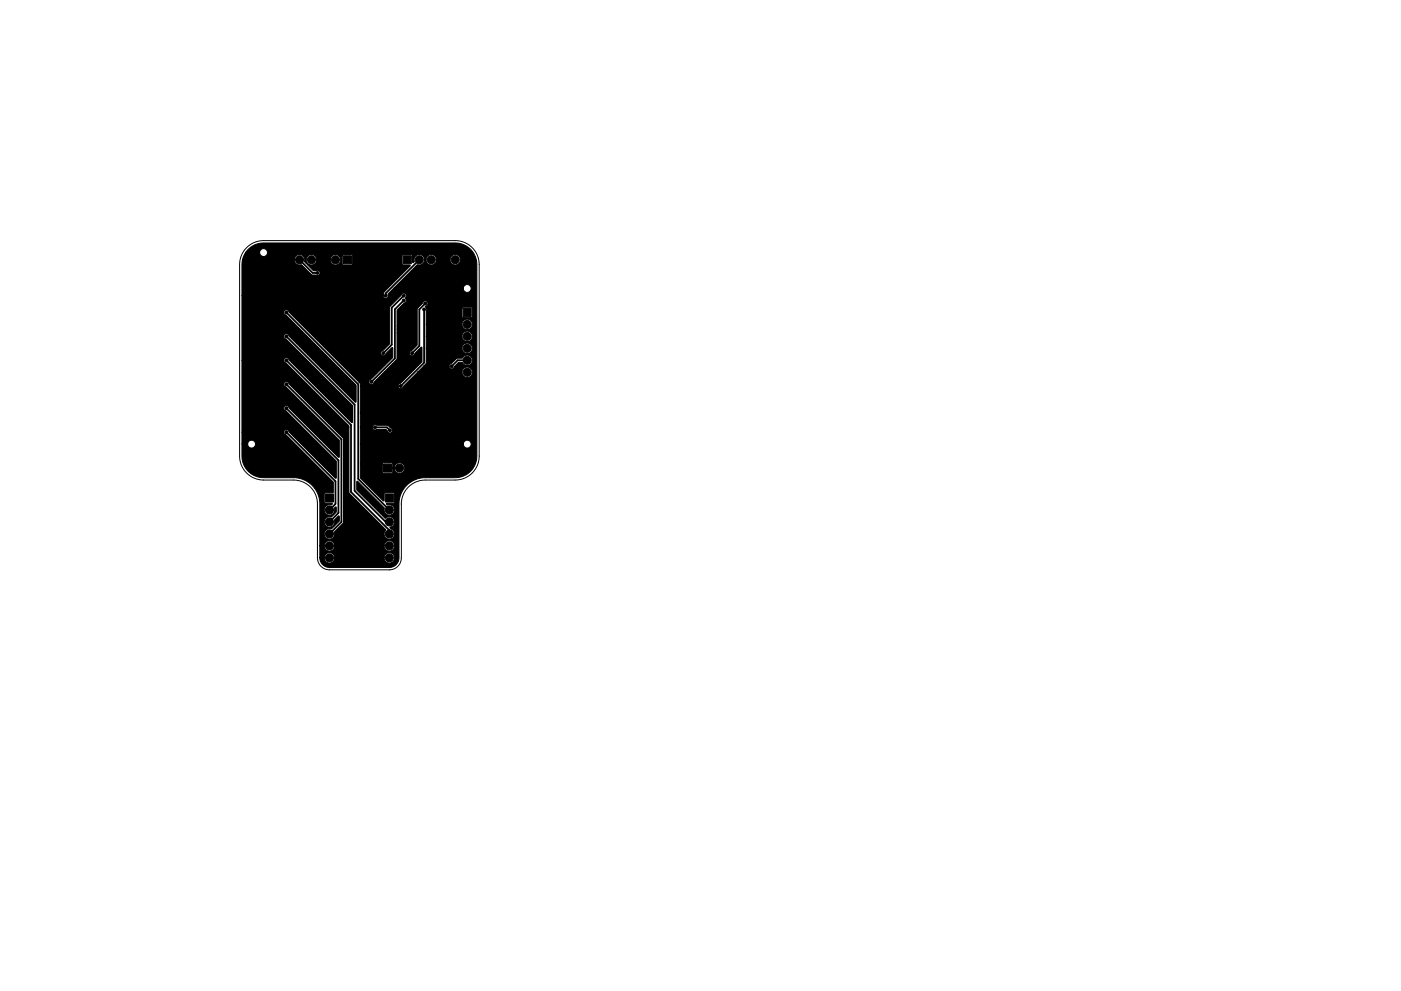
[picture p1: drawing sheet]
<svg xmlns="http://www.w3.org/2000/svg" width="297mm" height="210mm" viewBox="0 0 297 210" stroke-linecap="round" stroke-linejoin="round" font-family="sans-serif">
<path d="M52.3 52.5a5.1 5.1 0 0 1 3.6-1.5h40.6a5.1 5.1 0 0 1 5.1 5.1v40.7a5.1 5.1 0 0 1-5.1 5h-6.3a5.1 5.1 0 0 0-5.1 5.1v11.5a2.54 2.54 0 0 1-2.6 2.5h-12.7a2.54 2.54 0 0 1-2.5-2.5v-11.5a5.1 5.1 0 0 0-5.1-5.1h-6.3a5.1 5.1 0 0 1-5.1-5v-40.7a5.1 5.1 0 0 1 1.5-3.6z" fill="none" stroke="#000" stroke-width=".21"/>
<g fill="#000" stroke="#000" stroke-width=".21">
<path d="M72.8 54.3h1.7v1.7h-1.7zM85.5 54.3h1.7v1.7h-1.7zM52.6 52.9a4.6 4.6 0 0 1 3.3-1.4l40.6 .1a4.6 4.6 0 0 1 4.6 4.5v40.6l-.2 1.3-.4 1.1a4.6 4.6 0 0 1-4 2.2h-6.3a5.6 5.6 0 0 0-5.6 5.6v11.4a2.03 2.03 0 0 1-2.1 2.1h-12.6a2.03 2.03 0 0 1-2.1-2.1h.9a1.11 1.11 0 0 0 1.1 1.2 1.11 1.11 0 0 0 1.2-1.2h10.4l.1 .2a1.11 1.11 0 0 0 1.7 .8 1.11 1.11 0 0 0-.1-1.9 1.11 1.11 0 0 0-1.7 .9h-10.4l-.1-.1a1.11 1.11 0 0 0-1.1-.9 1.11 1.11 0 0 0-1.1 1h-.9v-2.5h.9a1.11 1.11 0 0 0 1.1 1.1 1.11 1.11 0 0 0 1.2-1.1h10.4l.1 .2a1.11 1.11 0 0 0 1.7 .7 1.11 1.11 0 0 0-.1-1.9 1.11 1.11 0 0 0-1.7 1h-10.4l-.1-.2a1.11 1.11 0 0 0-1.1-.9 1.11 1.11 0 0 0-1.1 1.1h-.9v-8.9a5.6 5.6 0 0 0-5.5-5.6h-6.4a4.6 4.6 0 0 1-4.6-4.5v-2.6h1.2a.84 .84 0 0 0 1.2 .8 .84 .84 0 0 0 .2-1.4 .84 .84 0 0 0-1.4 .4v.2h-1.2v-2.5h8.8l.2 .4 .4 .2 9.9 9.9 .1 2.3-1.7 .1-.3 .2 .1 1.8 .2 .2h1.4v.2l-.2 .1a1.11 1.11 0 0 0-1.4 1 1.11 1.11 0 0 0 1.3 1.2 1.11 1.11 0 0 0 .8-1.5l.4-.2v1.1l-1.1 1a1.11 1.11 0 0 0-1.4 1 1.11 1.11 0 0 0 1.3 1.1 1.11 1.11 0 0 0 .8-1.5l.8-.8h.2v1.1l-1.7 1.6a1.12 1.12 0 0 0-1.4 1.1 1.12 1.12 0 0 0 1.4 1.1 1.12 1.12 0 0 0 .7-1.6l1.9-2v-17.7l-11.6-11.7a.56 .56 0 0 0-.9-.2 .56 .56 0 0 0 .4 .9l11.2 11.3v3.6h-.2l-10.4-10.4a.57 .57 0 0 0-.6-.6 .57 .57 0 0 0-.6 .6 .57 .57 0 0 0 .6 .6l10.6 10.6v3.6h-.2l-9.9-9.9a.56 .56 0 0 0-.6-.4 .56 .56 0 0 0-.5 .6h-8.8v-15.3h8.8l.2 .4 .4 .2 13.2 13.3 .1 14.2 7.8 7.9a1.14 1.14 0 0 0 0 1.8 1.14 1.14 0 0 0 1.7-.4 1.14 1.14 0 0 0-.7-1.6l-.1-.4a1.14 1.14 0 0 0 .8-1.6 1.14 1.14 0 0 0-1.8-.2l-6-6-.1-1.9h.2l5.7 5.7a1.12 1.12 0 0 0 1 1.4 1.12 1.12 0 0 0 1.2-1.3 1.12 1.12 0 0 0-1.6-.8l-.2-.2 .1-.1h1.4l.2-.2v-1.9l-.2-.1h-1.8l-.2 .2v1.4l-.2 .1-4.8-4.9v-3h4.7v1.8l.2 .2h1.8l.2-.2v-.9h.3a1.11 1.11 0 0 0 1.6 1 1.11 1.11 0 0 0 .2-1.9 1.11 1.11 0 0 0-1.8 .7v.2h-.3v-.9l-.3-.2h-1.7l-.2 .2h-4.7v-4.2h21.8a.84 .84 0 0 0 1.2 .8 .84 .84 0 0 0 .2-1.4 .84 .84 0 0 0-1.3 .4l-.1 .2h-21.8v-3.5h2.5a.58 .58 0 0 0 1 .4h1.9l.3 .3a.57 .57 0 0 0 .6 .5 .57 .57 0 0 0 .5-.6 .57 .57 0 0 0-.5-.6l-.6-.5h-2.3a.56 .56 0 0 0-.9 .5h-2.5v-8.8h8v.2a.57 .57 0 0 0 .6 .4 .57 .57 0 0 0 .5-.5l3-3h9.5a1.11 1.11 0 0 0 1.5 1 1.11 1.11 0 0 0 .3-1.9 1.11 1.11 0 0 0-1.8 .7v.2h-9.5l1.3-1.3h5.4a.57 .57 0 0 0 .5 .6 .57 .57 0 0 0 .6-.5l.9-.9 .9 .1a1.13 1.13 0 0 0 1.2 .5l.5-.3 .3-.5a1.15 1.15 0 0 0-.7-1.3 1.15 1.15 0 0 0-1.4 .6l-1.2 .1-1.4 1.2-.2 .4h-5.4l.6-.7v-3.1h7.6a1.11 1.11 0 0 0 1.5 1 1.11 1.11 0 0 0 .3-1.9 1.11 1.11 0 0 0-1.8 .7v.2h-7.6v-2.6h7.6a1.11 1.11 0 0 0 1.5 1.1 1.11 1.11 0 0 0 .3-1.9 1.11 1.11 0 0 0-1.8 .6v.2h-7.6v-2.5h7.6a1.11 1.11 0 0 0 1.5 1 1.11 1.11 0 0 0 .3-1.8 1.11 1.11 0 0 0-1.8 .6v.2h-7.6v-3.4h7.6v1.9l1.9 .1 .3-.2v-1.8l-.2-.2h-1.8l-.2 .2h-7.6l-.2-.3a.9 .9 0 0 0 .4-1.1 .58 .58 0 0 0-1 .3l-1.1 1.3v7.6l-1.2 1.1a.57 .57 0 0 0-.5 .6 .57 .57 0 0 0 .6 .6 .57 .57 0 0 0 .6-.5l1.2-1.3h.2l.1 3.1-4.6 4.5-.3 .2-.2 .4h-8v-.5l-.3-.4h2.1v.2a.55 .55 0 0 0 .9 .2l.2-.3 4.8-4.9 .1-10.3 1.4-1.6a.63 .63 0 0 0 .6-.4 .63 .63 0 0 0-.3-.7 .58 .58 0 0 0 0-1 .58 .58 0 0 0-.9 .5l-2.4 2.5v7.7l-1.4 1.4a.57 .57 0 0 0-.5 .6 .57 .57 0 0 0 .6 .6 .57 .57 0 0 0 .6-.5l1.2-1.2h.2v2.1l-4.6 4.5-.4 .2-.1 .4h-2.1l-14.8-14.8a.57 .57 0 0 0-.7-.5 .57 .57 0 0 0-.5 .6 .57 .57 0 0 0 .6 .6l14.8 14.8v3.6h-.2l-14-14a.57 .57 0 0 0-.6-.5 .57 .57 0 0 0-.6 .6 .57 .57 0 0 0 .6 .5l14 14.1v3.6h-.2l-13.3-13.3a.56 .56 0 0 0-.9-.3l-.2 .4h-8.8v-13.7h29.9v.2a.6 .6 0 0 0 .9 .3 .6 .6 0 0 0 .2-.9l1.2-1.1h14.7a.84 .84 0 0 0 1.2 .8 .84 .84 0 0 0 .2-1.4 .84 .84 0 0 0-1.3 .4l-.1 .2h-14.7l4.9-5h.3a1.11 1.11 0 0 0 1.3-1.1h.3a1.11 1.11 0 0 0 1.1 1.1 1.11 1.11 0 0 0 1.1-1.1h2.9l.2 .6a1.11 1.11 0 0 0 1.8 .1 1.11 1.11 0 0 0-.5-1.7 1.11 1.11 0 0 0-1.5 1h-2.9v-.2a1.11 1.11 0 0 0-1.1-.9 1.11 1.11 0 0 0-1.1 1.1h-.3v-.2a1.14 1.14 0 0 0-1.5-.8 1.14 1.14 0 0 0-.7 1.5l-.2 .1-.1-.1v-1.4l-.2-.2-2 .1v2l1.6 .1 .1 .2-5.5 5.5-.3 .8h-29.9v-6.5l.1-1.1h11a1.1 1.1 0 0 0 1.3 1.1h.3l2.1 2.1 .8 .1a.57 .57 0 0 0 .8-.1 .57 .57 0 0 0 0-.8 .57 .57 0 0 0-.8 0l-.5-.1-1.2-1.4 .5 .2a1.1 1.1 0 0 0 1.4-1.1h2.9l.2 .6a1.11 1.11 0 0 0 1.7 .2 1.11 1.11 0 0 0-.1-1.7h.8v1.8l.1 .2h1.8l.2-.1 .1-1.9-.2-.2h-1.8l-.2 .2h-.8a1.11 1.11 0 0 0-1.8 .9h-2.9v-.2a1.14 1.14 0 0 0-1.6-.8 1.14 1.14 0 0 0-.3 1.8l-.2 .1-.4-.5a1.12 1.12 0 0 0-.9-1.5 1.12 1.12 0 0 0-1.3 1.1h-11l.7-1.6h2.9l.2 .6a.84 .84 0 0 0 1.3 0 .84 .84 0 0 0-.3-1.3 .84 .84 0 0 0-1.2 .7h-2.9zM98.2 65.4h1.7v1.7h-1.7zM69 104.8h1.7v1.7h-1.7zM81.3 98.5h1.7v1.7h-1.7zM81.7 104.8h1.7v1.7h-1.7z"/>
<circle cx="60.5" cy="56.1" r=".3"/>
<circle cx="63.5" cy="55.1" r=".85"/>
<circle cx="66" cy="55.1" r=".85"/>
<circle cx="67.3" cy="57.9" r=".3"/>
<circle cx="68.6" cy="55.1" r=".85"/>
<circle cx="71.1" cy="55.1" r=".85"/>
<circle cx="80" cy="53.1" r=".3"/>
<circle cx="88.9" cy="55.1" r=".85"/>
<circle cx="91.4" cy="55.1" r=".85"/>
<circle cx="94" cy="55.1" r=".85"/>
<circle cx="96.5" cy="55.1" r=".85"/>
<circle cx="60.5" cy="61.2" r=".3"/>
<circle cx="60.7" cy="66.3" r=".3"/>
<circle cx="60.7" cy="76.4" r=".3"/>
<circle cx="60.7" cy="71.4" r=".3"/>
<circle cx="64.4" cy="66.3" r=".3"/>
<circle cx="64.4" cy="71.3" r=".3"/>
<circle cx="64.4" cy="76.4" r=".3"/>
<circle cx="78.4" cy="73" r=".3"/>
<circle cx="79.6" cy="68.5" r=".3"/>
<circle cx="80.3" cy="68.5" r=".3"/>
<circle cx="81" cy="68.5" r=".3"/>
<circle cx="81.3" cy="74.9" r=".3"/>
<circle cx="81.8" cy="62.7" r=".3"/>
<circle cx="84.5" cy="70.7" r=".3"/>
<circle cx="84.5" cy="69.9" r=".3"/>
<circle cx="84.5" cy="69.1" r=".3"/>
<circle cx="85.6" cy="62.7" r=".3"/>
<circle cx="85.6" cy="63.7" r=".3"/>
<circle cx="86.1" cy="72.9" r=".3"/>
<circle cx="87.4" cy="74.9" r=".3"/>
<circle cx="89.9" cy="65.7" r=".3"/>
<circle cx="90.2" cy="64.4" r=".3"/>
<circle cx="93.7" cy="76.2" r=".3"/>
<circle cx="93.7" cy="79.2" r=".3"/>
<circle cx="95.8" cy="77.7" r=".3"/>
<circle cx="99.1" cy="73.9" r=".85"/>
<circle cx="99.1" cy="79" r=".85"/>
<circle cx="99.1" cy="71.4" r=".85"/>
<circle cx="99.1" cy="68.8" r=".85"/>
<circle cx="99.1" cy="76.4" r=".85"/>
<circle cx="60.7" cy="86.6" r=".3"/>
<circle cx="60.7" cy="81.5" r=".3"/>
<circle cx="60.7" cy="91.7" r=".3"/>
<circle cx="64.4" cy="81.5" r=".3"/>
<circle cx="64.4" cy="86.6" r=".3"/>
<circle cx="64.4" cy="91.7" r=".3"/>
<circle cx="73.7" cy="90.7" r=".3"/>
<circle cx="76.7" cy="90.7" r=".3"/>
<circle cx="76.7" cy="87.5" r=".3"/>
<circle cx="78.7" cy="81" r=".3"/>
<circle cx="79.5" cy="90.7" r=".3"/>
<circle cx="82.7" cy="91.3" r=".3"/>
<circle cx="84.2" cy="87.5" r=".3"/>
<circle cx="84.7" cy="99.3" r=".85"/>
<circle cx="85" cy="81.9" r=".3"/>
<circle cx="86.9" cy="91.7" r=".3"/>
<circle cx="86.9" cy="96.5" r=".3"/>
<circle cx="93.7" cy="81.8" r=".3"/>
<circle cx="99.1" cy="81.5" r=".85"/>
<circle cx="69.8" cy="113.3" r=".85"/>
<circle cx="69.8" cy="110.7" r=".85"/>
<circle cx="69.8" cy="115.8" r=".85"/>
<circle cx="69.8" cy="118.4" r=".85"/>
<circle cx="69.8" cy="108.2" r=".85"/>
<circle cx="74.4" cy="109.5" r=".3"/>
<circle cx="78" cy="109.5" r=".3"/>
<circle cx="82.5" cy="118.4" r=".85"/>
<circle cx="82.5" cy="115.8" r=".85"/>
<circle cx="82.5" cy="110.7" r=".85"/>
<circle cx="82.5" cy="113.3" r=".85"/>
<circle cx="82.5" cy="108.2" r=".85"/>
</g>
<g fill="none" stroke="#000" stroke-width=".38">
<path d="M63.5 55.1l2.8 2.8h1M88.9 55.1l-7.1 7.1v.5M60.7 66.3l15.2 15.2v20.1l6.6 6.6M60.7 71.4l14.5 14.4v18.3l6.6 6.6h.7M60.7 76.4l13.7 13.8v14.2l8.1 8.1v.8M85.6 62.7l-2.5 2.6v7.8l-1.8 1.8M85.6 63.7l-1.9 1.9v10.4l-5 5M89.9 65.7v11.3l-4.9 4.9M90.2 64.4l-1.3 1.3v7.7l-1.5 1.5M99.1 76.4h-2.1l-1.2 1.3M60.7 81.5l11.7 11.7v17.5l-2.6 2.6M60.7 86.6l11.1 11.1v11.1l-2 1.9"/>
<path d="M60.7 91.7l10.4 10.4v4.8l-1.3 1.3M79.5 90.7h2.5l.7 .6"/>
</g>
</svg>
